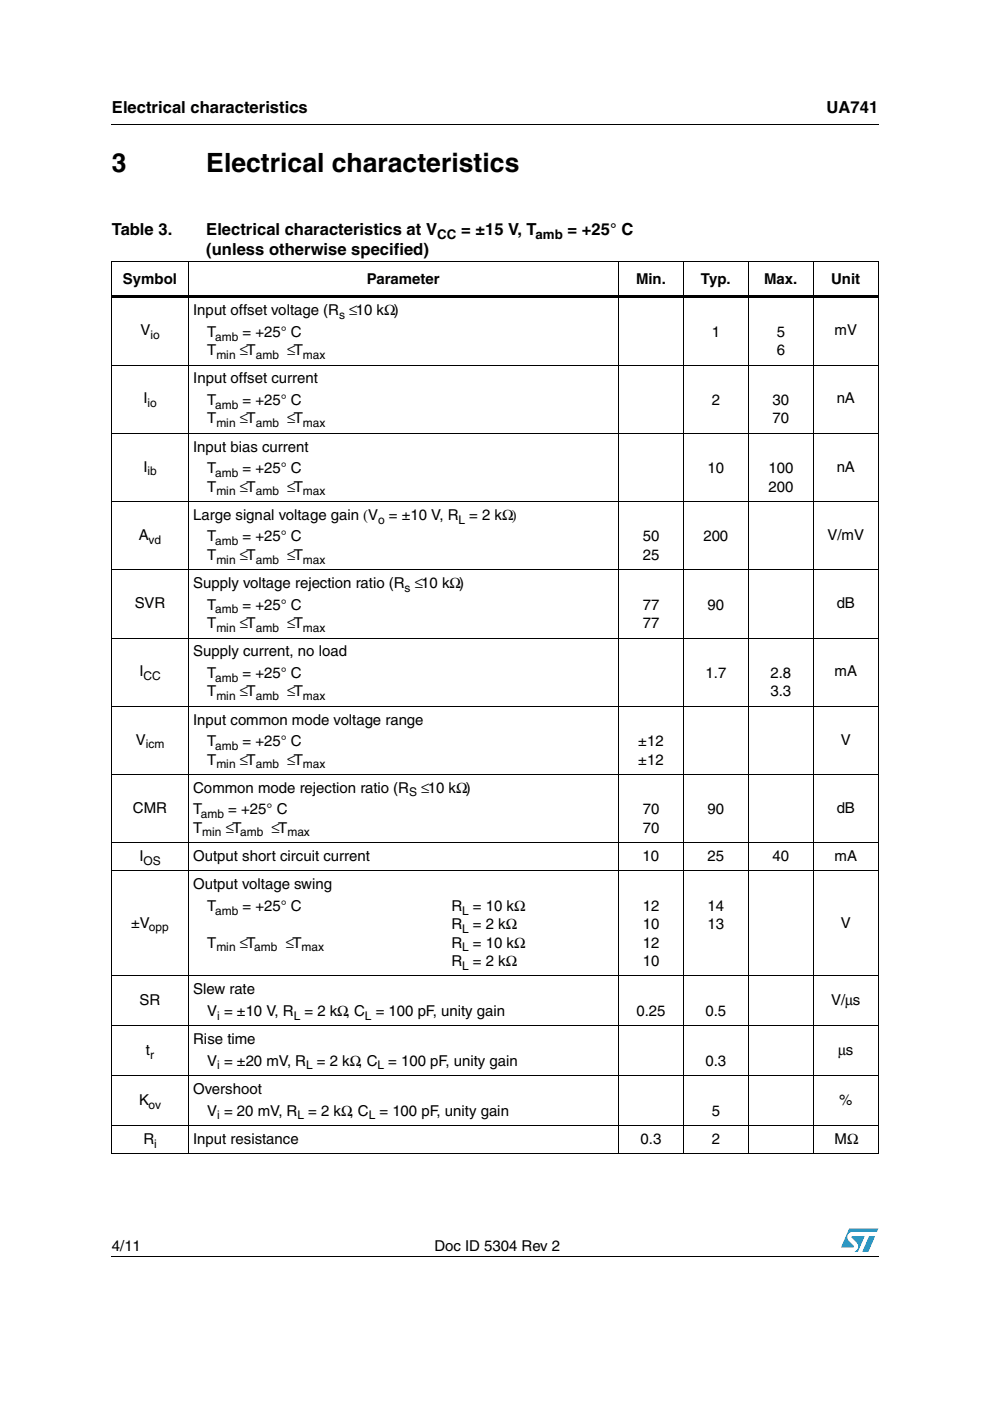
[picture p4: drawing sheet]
<svg xmlns="http://www.w3.org/2000/svg" width="210mm" height="297mm" viewBox="0 0 210 297" stroke-linecap="round" stroke-linejoin="round" font-family="sans-serif">
<defs><g id="words">
<g font-size="5.6">
<text x="23.7" y="36.4">3</text>
<text x="43.7" y="36.4">Electrical characteristics</text>
</g>
<g font-size="3.5">
<text x="23.7" y="23.9">Electrical characteristics</text>
<text x="175.3" y="23.9">UA741</text>
<text x="23.7" y="49.8">Table 3.</text>
<text x="43.7" y="49.8">Electrical characteristics at V</text>
<text x="97.8" y="49.8">= ±15 V, T</text>
<text x="120.3" y="49.8">= +25° C</text>
<text x="43.7" y="54">(unless otherwise specified)</text>
</g>
<g font-size="3.2">
<text x="26.1" y="60.1">Symbol</text>
<text x="77.8" y="60.1">Parameter</text>
<text x="134.9" y="60.1">Min.</text>
<text x="148.6" y="60.1">Typ.</text>
<text x="162" y="60.1">Max.</text>
<text x="176.2" y="60.1">Unit</text>
<text x="29.8" y="71.1">V</text>
<text x="41" y="66.8">Input offset voltage (R ≤10 kΩ)</text>
<text x="43.9" y="71.4">T</text>
<text x="51.4" y="71.4">= +25° C</text>
<text x="150.9" y="71.4">1</text>
<text x="164.7" y="71.4">5</text>
<text x="177" y="71.1">mV</text>
<text x="43.9" y="75.3">T</text>
<text x="50.9" y="75.3">≤T</text>
<text x="60.9" y="75.3">≤T</text>
<text x="164.7" y="75.3">6</text>
<text x="41" y="81.3">Input offset current</text>
<text x="30.4" y="85.5">I</text>
<text x="43.9" y="85.9">T</text>
<text x="43.9" y="89.8">T</text>
<text x="50.9" y="89.8">≤T</text>
<text x="51.4" y="85.9">= +25° C</text>
<text x="60.9" y="89.8">≤T</text>
<text x="150.9" y="85.9">2</text>
<text x="163.8" y="85.9">30</text>
<text x="163.8" y="89.8">70</text>
<text x="177.4" y="85.5">nA</text>
<text x="41" y="95.8">Input bias current</text>
<text x="30.4" y="100">I</text>
<text x="43.9" y="100.4">T</text>
<text x="51.4" y="100.4">= +25° C</text>
<text x="150" y="100.4">10</text>
<text x="162.9" y="100.4">100</text>
<text x="177.4" y="100">nA</text>
<text x="43.9" y="104.2">T</text>
<text x="50.9" y="104.2">≤T</text>
<text x="60.9" y="104.2">≤T</text>
<text x="162.9" y="104.2">200</text>
<text x="41" y="110.2">Large signal voltage gain (V</text>
<text x="82.5" y="110.2">= ±10 V, R</text>
<text x="99.5" y="110.2">= 2 kΩ)</text>
<text x="29.5" y="114.5">A</text>
<text x="43.9" y="114.8">T</text>
<text x="43.9" y="118.7">T</text>
<text x="50.9" y="118.7">≤T</text>
<text x="51.4" y="114.8">= +25° C</text>
<text x="60.9" y="118.7">≤T</text>
<text x="136.3" y="114.8">50</text>
<text x="136.3" y="118.7">25</text>
<text x="149.1" y="114.8">200</text>
<text x="175.5" y="114.5">V/mV</text>
<text x="41" y="124.7">Supply voltage rejection ratio (R ≤10 kΩ)</text>
<text x="28.6" y="128.9">SVR</text>
<text x="43.9" y="129.3">T</text>
<text x="51.4" y="129.3">= +25° C</text>
<text x="136.3" y="129.3">77</text>
<text x="150" y="129.3">90</text>
<text x="177.4" y="128.9">dB</text>
<text x="43.9" y="133.2">T</text>
<text x="50.9" y="133.2">≤T</text>
<text x="60.9" y="133.2">≤T</text>
<text x="136.3" y="133.2">77</text>
<text x="29.5" y="143.4">I</text>
<text x="41" y="139.1">Supply current, no load</text>
<text x="43.9" y="143.7">T</text>
<text x="51.4" y="143.7">= +25° C</text>
<text x="149.6" y="143.7">1.7</text>
<text x="163.4" y="143.7">2.8</text>
<text x="177" y="143.4">mA</text>
<text x="43.9" y="147.6">T</text>
<text x="50.9" y="147.6">≤T</text>
<text x="60.9" y="147.6">≤T</text>
<text x="163.4" y="147.6">3.3</text>
<text x="41" y="153.6">Input common mode voltage range</text>
<text x="28.8" y="157.9">V</text>
<text x="43.9" y="158.2">T</text>
<text x="51.4" y="158.2">= +25° C</text>
<text x="135.3" y="158.2">±12</text>
<text x="178.3" y="157.9">V</text>
<text x="43.9" y="162.1">T</text>
<text x="50.9" y="162.1">≤T</text>
<text x="60.9" y="162.1">≤T</text>
<text x="135.3" y="162.1">±12</text>
<text x="28.2" y="172.3">CMR</text>
<text x="41" y="168.1">Common mode rejection ratio (R</text>
<text x="41" y="172.7">T</text>
<text x="48.4" y="172.7">= +25° C</text>
<text x="89.3" y="168.1">≤10 kΩ)</text>
<text x="136.3" y="172.7">70</text>
<text x="150" y="172.7">90</text>
<text x="177.4" y="172.3">dB</text>
<text x="41" y="176.6">T</text>
<text x="47.9" y="176.6">≤T</text>
<text x="57.6" y="176.6">≤T</text>
<text x="136.3" y="176.6">70</text>
<text x="29.5" y="182.5">I</text>
<text x="41" y="182.5">Output short circuit current</text>
<text x="136.3" y="182.5">10</text>
<text x="150" y="182.5">25</text>
<text x="163.8" y="182.5">40</text>
<text x="177" y="182.5">mA</text>
<text x="41" y="188.6">Output voltage swing</text>
<text x="27.8" y="196.7">±V</text>
<text x="43.9" y="193.1">T</text>
<text x="51.4" y="193.1">= +25° C</text>
<text x="95.7" y="197">R</text>
<text x="95.7" y="193.1">R</text>
<text x="100.2" y="193.1">= 10 kΩ</text>
<text x="100.2" y="197">= 2 kΩ</text>
<text x="136.3" y="193.1">12</text>
<text x="136.3" y="197">10</text>
<text x="150" y="193.1">14</text>
<text x="150" y="197">13</text>
<text x="178.3" y="196.7">V</text>
<text x="43.9" y="200.9">T</text>
<text x="50.9" y="200.9">≤T</text>
<text x="60.6" y="200.9">≤T</text>
<text x="95.7" y="200.9">R</text>
<text x="100.2" y="200.9">= 10 kΩ</text>
<text x="136.3" y="200.9">12</text>
<text x="95.7" y="204.8">R</text>
<text x="100.2" y="204.8">= 2 kΩ</text>
<text x="136.3" y="204.8">10</text>
<text x="29.6" y="213.1">SR</text>
<text x="41" y="210.8">Slew rate</text>
<text x="43.9" y="215.3">V = ±10 V, R</text>
<text x="64.6" y="215.3">= 2 kΩ, C</text>
<text x="79.7" y="215.3">= 100 pF, unity gain</text>
<text x="134.9" y="215.3">0.25</text>
<text x="149.6" y="215.3">0.5</text>
<text x="176.2" y="213.1">V/μs</text>
<text x="41" y="221.4">Rise time</text>
<text x="30.9" y="223.6">t</text>
<text x="43.9" y="225.9">V = ±20 mV, R</text>
<text x="67.2" y="225.9">= 2 kΩ, C</text>
<text x="82.3" y="225.9">= 100 pF, unity gain</text>
<text x="149.6" y="225.9">0.3</text>
<text x="177.7" y="223.6">μs</text>
<text x="41" y="231.9">Overshoot</text>
<text x="29.5" y="234.2">K</text>
<text x="43.9" y="236.5">V = 20 mV, R</text>
<text x="65.3" y="236.5">= 2 kΩ, C</text>
<text x="80.4" y="236.5">= 100 pF, unity gain</text>
<text x="150.9" y="236.5">5</text>
<text x="177.9" y="234.2">%</text>
<text x="30.4" y="242.5">R</text>
<text x="41" y="242.5">Input resistance</text>
<text x="135.8" y="242.5">0.3</text>
<text x="150.9" y="242.5">2</text>
<text x="177" y="242.5">MΩ</text>
<text x="23.7" y="265.1">4/11</text>
<text x="92.1" y="265.1">Doc ID 5304 Rev 2</text>
</g>
<g font-size="2.8">
<text x="92.7" y="50.7">CC</text>
<text x="113.6" y="50.7">amb</text>
</g>
<g font-size="2.5">
<text x="31.9" y="71.9">io</text>
<text x="71.9" y="67.6">s</text>
<text x="45.6" y="72.2">amb</text>
<text x="45.9" y="76.1">min</text>
<text x="54.2" y="76.1">amb</text>
<text x="64.2" y="76.1">max</text>
<text x="31.3" y="86.3">io</text>
<text x="45.6" y="86.7">amb</text>
<text x="45.9" y="90.6">min</text>
<text x="54.2" y="90.6">amb</text>
<text x="64.2" y="90.6">max</text>
<text x="31.3" y="100.8">ib</text>
<text x="45.6" y="101.1">amb</text>
<text x="45.9" y="105">min</text>
<text x="54.2" y="105">amb</text>
<text x="64.2" y="105">max</text>
<text x="80.2" y="111">o</text>
<text x="97.2" y="111">L</text>
<text x="31.5" y="115.3">vd</text>
<text x="45.6" y="115.6">amb</text>
<text x="45.9" y="119.5">min</text>
<text x="54.2" y="119.5">amb</text>
<text x="64.2" y="119.5">max</text>
<text x="85.8" y="125.5">s</text>
<text x="45.6" y="130.1">amb</text>
<text x="45.9" y="133.9">min</text>
<text x="54.2" y="133.9">amb</text>
<text x="64.2" y="133.9">max</text>
<text x="30.4" y="144.2">CC</text>
<text x="45.6" y="144.5">amb</text>
<text x="45.9" y="148.4">min</text>
<text x="54.2" y="148.4">amb</text>
<text x="64.2" y="148.4">max</text>
<text x="30.9" y="158.6">icm</text>
<text x="45.6" y="159">amb</text>
<text x="45.9" y="162.9">min</text>
<text x="54.2" y="162.9">amb</text>
<text x="64.2" y="162.9">max</text>
<text x="42.6" y="173.5">amb</text>
<text x="86.7" y="168.9">S</text>
<text x="42.9" y="177.3">min</text>
<text x="50.9" y="177.3">amb</text>
<text x="60.9" y="177.3">max</text>
<text x="30.4" y="183.3">OS</text>
<text x="31.6" y="197.5">opp</text>
<text x="45.6" y="193.9">amb</text>
<text x="98" y="193.9">L</text>
<text x="98" y="197.8">L</text>
<text x="45.9" y="201.7">min</text>
<text x="53.9" y="201.7">amb</text>
<text x="63.9" y="201.7">max</text>
<text x="98" y="201.7">L</text>
<text x="98" y="205.6">L</text>
<text x="46.1" y="216.2">i</text>
<text x="62.3" y="216.2">L</text>
<text x="77.4" y="216.2">L</text>
<text x="31.8" y="224.5">r</text>
<text x="46.1" y="226.7">i</text>
<text x="64.9" y="226.7">L</text>
<text x="80" y="226.7">L</text>
<text x="31.5" y="235">ov</text>
<text x="46.1" y="237.3">i</text>
<text x="63.1" y="237.3">L</text>
<text x="78.2" y="237.3">L</text>
<text x="32.7" y="243.3">i</text>
</g>
</g></defs>
<g fill="#0099d8">
<path d="M184.3 262.1h1.2l-1.4 3.3h-1.3z"/>
<path d="M180.1 260.5h6.1l-.3 .7h-5.1a1.13 1.13 0 0 0-1.1 .7 1.13 1.13 0 0 0 .3 1.2l1 1v.3l-2.7 .1z"/>
<path d="M180.6 262.1h2.7l-1.4 3.3h-.7a1.18 1.18 0 0 0 .5-1.9l-1.1-1.1z"/>
</g>
<path d="M23.6 26.2l.1 .2zM23.6 62.7h162.7v.5h-162.7zM23.6 266.3l.1 .1z" fill="#000"/>
<g fill="none" stroke="#000" stroke-width=".21">
<path d="M23.7 26.3h162.6M23.6 55.5h162.7M23.7 55.6v189M39.9 55.5v189.2M131.1 55.5v189.2M144.9 55.5v189.2M158.7 55.5v189.2M172.4 55.5v189.2M186.2 55.6v189M23.6 77.4h162.7M23.6 91.9h162.7M23.6 106.3h162.7"/>
<path d="M23.6 120.8h162.7M23.6 135.3h162.7M23.6 149.7h162.7M23.6 164.2h162.7M23.6 178.7h162.7M23.6 184.7h162.7M23.6 206.9h162.7M23.6 217.5h162.7M23.6 228h162.7M23.6 238.6h162.7M23.6 244.6h162.7M23.7 266.3h162.6"/>
</g>
<use href="#words"/>
</svg>
